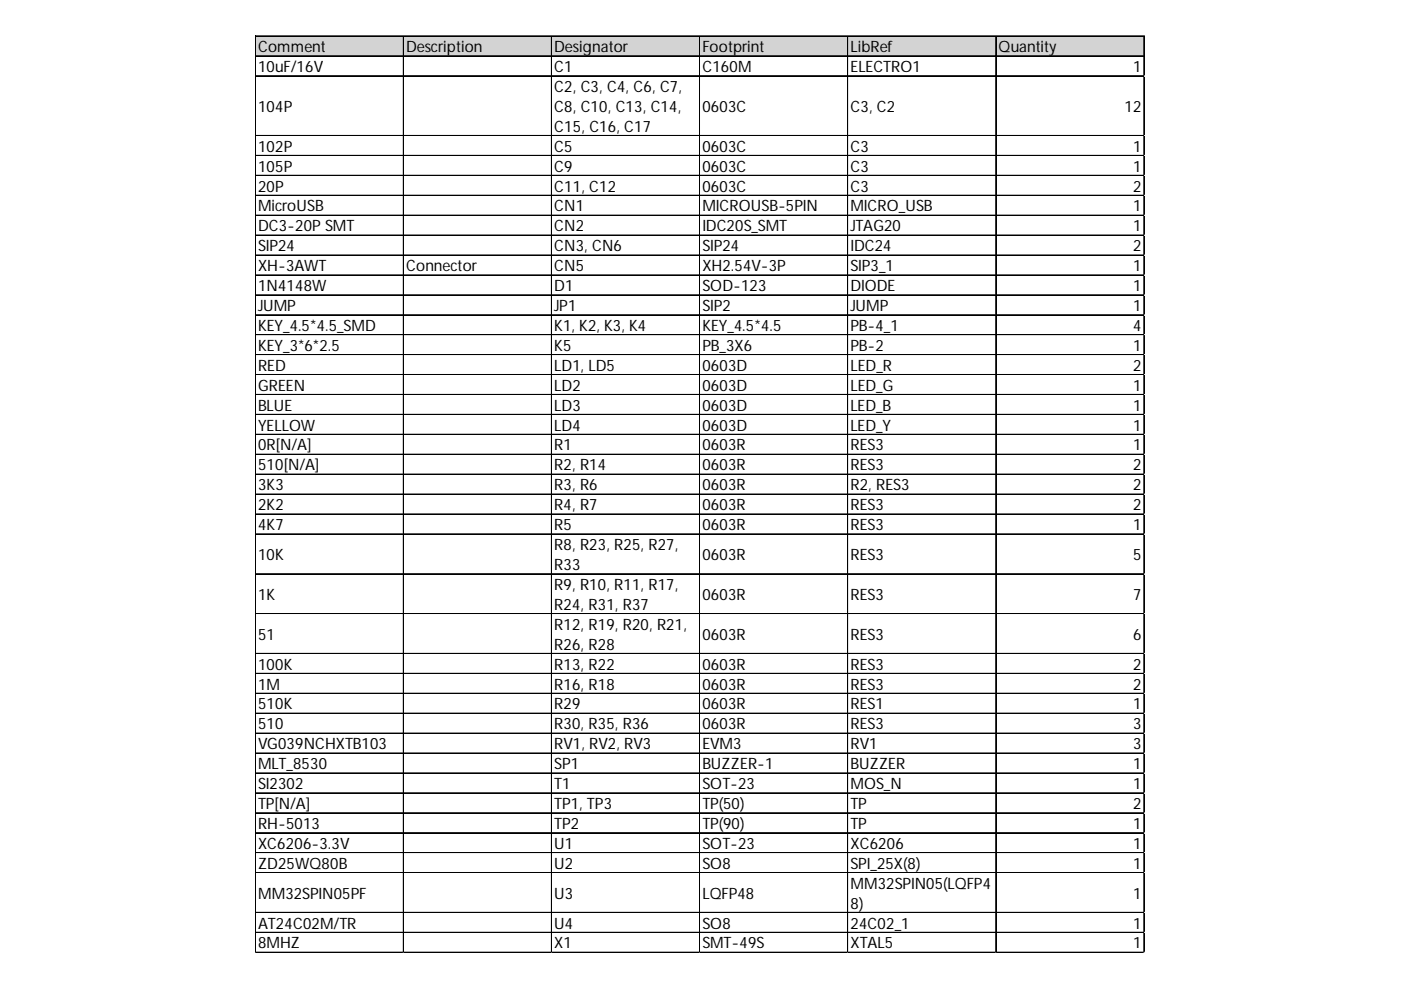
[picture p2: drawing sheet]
<svg xmlns="http://www.w3.org/2000/svg" width="297mm" height="210mm" viewBox="0 0 297 210" stroke-linecap="round" stroke-linejoin="round" font-family="sans-serif">
<defs><g id="words">
<g font-size="3.3">
<text x="54.7" y="11">Comment</text>
<text x="86.1" y="11">Description</text>
<text x="117.5" y="11">Designator</text>
<text x="148.9" y="11">Footprint</text>
<text x="180.3" y="11">LibRef</text>
<text x="211.7" y="11">Quantity</text>
<text x="54.7" y="15.3">10uF/16V</text>
<text x="117.5" y="15.3">C1</text>
<text x="148.9" y="15.3">C160M</text>
<text x="180.3" y="15.3">ELECTRO1</text>
<text x="240.2" y="15.3">1</text>
<text x="54.7" y="23.7">104P</text>
<text x="117.5" y="19.5">C2, C3, C4, C6, C7,</text>
<text x="117.5" y="23.7">C8, C10, C13, C14,</text>
<text x="148.9" y="23.7">0603C</text>
<text x="180.3" y="23.7">C3, C2</text>
<text x="238.4" y="23.7">12</text>
<text x="117.5" y="27.9">C15, C16, C17</text>
<text x="54.7" y="32.2">102P</text>
<text x="117.5" y="32.2">C5</text>
<text x="148.9" y="32.2">0603C</text>
<text x="180.3" y="32.2">C3</text>
<text x="240.2" y="32.2">1</text>
<text x="54.7" y="36.4">105P</text>
<text x="54.7" y="40.6">20P</text>
<text x="117.5" y="36.4">C9</text>
<text x="117.5" y="40.6">C11, C12</text>
<text x="148.9" y="36.4">0603C</text>
<text x="148.9" y="40.6">0603C</text>
<text x="180.3" y="36.4">C3</text>
<text x="180.3" y="40.6">C3</text>
<text x="240.2" y="36.4">1</text>
<text x="240.2" y="40.6">2</text>
<text x="54.7" y="44.8">MicroUSB</text>
<text x="117.5" y="44.8">CN1</text>
<text x="148.9" y="44.8">MICROUSB-5PIN</text>
<text x="180.3" y="44.8">MICRO_USB</text>
<text x="240.2" y="44.8">1</text>
<text x="54.7" y="49.1">DC3-20P SMT</text>
<text x="54.7" y="53.3">SIP24</text>
<text x="117.5" y="49.1">CN2</text>
<text x="117.5" y="53.3">CN3, CN6</text>
<text x="148.9" y="49.1">IDC20S_SMT</text>
<text x="148.9" y="53.3">SIP24</text>
<text x="180.3" y="49.1">JTAG20</text>
<text x="180.3" y="53.3">IDC24</text>
<text x="240.2" y="49.1">1</text>
<text x="240.2" y="53.3">2</text>
<text x="54.7" y="57.5">XH-3AWT</text>
<text x="86.1" y="57.5">Connector</text>
<text x="117.5" y="57.5">CN5</text>
<text x="148.9" y="57.5">XH2.54V-3P</text>
<text x="180.3" y="57.5">SIP3_1</text>
<text x="240.2" y="57.5">1</text>
<text x="54.7" y="61.7">1N4148W</text>
<text x="54.7" y="65.9">JUMP</text>
<text x="117.5" y="61.7">D1</text>
<text x="117.5" y="65.9">JP1</text>
<text x="148.9" y="61.7">SOD-123</text>
<text x="148.9" y="65.9">SIP2</text>
<text x="180.3" y="61.7">DIODE</text>
<text x="180.3" y="65.9">JUMP</text>
<text x="240.2" y="61.7">1</text>
<text x="240.2" y="65.9">1</text>
<text x="54.7" y="70.2">KEY_4.5*4.5_SMD</text>
<text x="117.5" y="70.2">K1, K2, K3, K4</text>
<text x="148.9" y="70.2">KEY_4.5*4.5</text>
<text x="180.3" y="70.2">PB-4_1</text>
<text x="240.2" y="70.2">4</text>
<text x="54.7" y="74.4">KEY_3*6*2.5</text>
<text x="117.5" y="74.4">K5</text>
<text x="148.9" y="74.4">PB_3X6</text>
<text x="180.3" y="74.4">PB-2</text>
<text x="240.2" y="74.4">1</text>
<text x="54.7" y="78.6">RED</text>
<text x="54.7" y="82.8">GREEN</text>
<text x="117.5" y="78.6">LD1, LD5</text>
<text x="117.5" y="82.8">LD2</text>
<text x="148.9" y="78.6">0603D</text>
<text x="148.9" y="82.8">0603D</text>
<text x="180.3" y="78.6">LED_R</text>
<text x="180.3" y="82.8">LED_G</text>
<text x="240.2" y="78.6">2</text>
<text x="240.2" y="82.8">1</text>
<text x="54.7" y="87.1">BLUE</text>
<text x="117.5" y="87.1">LD3</text>
<text x="148.9" y="87.1">0603D</text>
<text x="180.3" y="87.1">LED_B</text>
<text x="240.2" y="87.1">1</text>
<text x="54.7" y="91.3">YELLOW</text>
<text x="54.7" y="95.5">0R[N/A]</text>
<text x="117.5" y="91.3">LD4</text>
<text x="117.5" y="95.5">R1</text>
<text x="148.9" y="91.3">0603D</text>
<text x="148.9" y="95.5">0603R</text>
<text x="180.3" y="91.3">LED_Y</text>
<text x="180.3" y="95.5">RES3</text>
<text x="240.2" y="91.3">1</text>
<text x="240.2" y="95.5">1</text>
<text x="54.7" y="99.7">510[N/A]</text>
<text x="117.5" y="99.7">R2, R14</text>
<text x="148.9" y="99.7">0603R</text>
<text x="180.3" y="99.7">RES3</text>
<text x="240.2" y="99.7">2</text>
<text x="54.7" y="104">3K3</text>
<text x="117.5" y="104">R3, R6</text>
<text x="148.9" y="104">0603R</text>
<text x="180.3" y="104">R2, RES3</text>
<text x="240.2" y="104">2</text>
<text x="54.7" y="108.2">2K2</text>
<text x="54.7" y="112.4">4K7</text>
<text x="117.5" y="108.2">R4, R7</text>
<text x="117.5" y="112.4">R5</text>
<text x="148.9" y="108.2">0603R</text>
<text x="148.9" y="112.4">0603R</text>
<text x="180.3" y="108.2">RES3</text>
<text x="180.3" y="112.4">RES3</text>
<text x="240.2" y="108.2">2</text>
<text x="240.2" y="112.4">1</text>
<text x="54.7" y="118.7">10K</text>
<text x="117.5" y="116.6">R8, R23, R25, R27,</text>
<text x="148.9" y="118.7">0603R</text>
<text x="180.3" y="118.7">RES3</text>
<text x="240.2" y="118.7">5</text>
<text x="117.5" y="120.9">R33</text>
<text x="117.5" y="125.1">R9, R10, R11, R17,</text>
<text x="54.7" y="127.2">1K</text>
<text x="117.5" y="129.3">R24, R31, R37</text>
<text x="148.9" y="127.2">0603R</text>
<text x="180.3" y="127.2">RES3</text>
<text x="240.2" y="127.2">7</text>
<text x="54.7" y="135.6">51</text>
<text x="117.5" y="133.5">R12, R19, R20, R21,</text>
<text x="117.5" y="137.7">R26, R28</text>
<text x="148.9" y="135.6">0603R</text>
<text x="180.3" y="135.6">RES3</text>
<text x="240.2" y="135.6">6</text>
<text x="54.7" y="142">100K</text>
<text x="117.5" y="142">R13, R22</text>
<text x="148.9" y="142">0603R</text>
<text x="180.3" y="142">RES3</text>
<text x="240.2" y="142">2</text>
<text x="54.7" y="146.2">1M</text>
<text x="117.5" y="146.2">R16, R18</text>
<text x="148.9" y="146.2">0603R</text>
<text x="180.3" y="146.2">RES3</text>
<text x="240.2" y="146.2">2</text>
<text x="54.7" y="150.4">510K</text>
<text x="54.7" y="154.6">510</text>
<text x="117.5" y="150.4">R29</text>
<text x="117.5" y="154.6">R30, R35, R36</text>
<text x="148.9" y="150.4">0603R</text>
<text x="148.9" y="154.6">0603R</text>
<text x="180.3" y="150.4">RES1</text>
<text x="180.3" y="154.6">RES3</text>
<text x="240.2" y="150.4">1</text>
<text x="240.2" y="154.6">3</text>
<text x="54.7" y="158.9">VG039NCHXTB103</text>
<text x="117.5" y="158.9">RV1, RV2, RV3</text>
<text x="148.9" y="158.9">EVM3</text>
<text x="180.3" y="158.9">RV1</text>
<text x="240.2" y="158.9">3</text>
<text x="54.7" y="163.1">MLT_8530</text>
<text x="54.7" y="167.3">SI2302</text>
<text x="117.5" y="163.1">SP1</text>
<text x="117.5" y="167.3">T1</text>
<text x="148.9" y="163.1">BUZZER-1</text>
<text x="148.9" y="167.3">SOT-23</text>
<text x="180.3" y="163.1">BUZZER</text>
<text x="180.3" y="167.3">MOS_N</text>
<text x="240.2" y="163.1">1</text>
<text x="240.2" y="167.3">1</text>
<text x="54.7" y="171.5">TP[N/A]</text>
<text x="117.5" y="171.5">TP1, TP3</text>
<text x="148.9" y="171.5">TP(50)</text>
<text x="180.3" y="171.5">TP</text>
<text x="240.2" y="171.5">2</text>
<text x="54.7" y="175.8">RH-5013</text>
<text x="54.7" y="180">XC6206-3.3V</text>
<text x="117.5" y="175.8">TP2</text>
<text x="117.5" y="180">U1</text>
<text x="148.9" y="175.8">TP(90)</text>
<text x="148.9" y="180">SOT-23</text>
<text x="180.3" y="175.8">TP</text>
<text x="180.3" y="180">XC6206</text>
<text x="240.2" y="175.8">1</text>
<text x="240.2" y="180">1</text>
<text x="54.7" y="184.2">ZD25WQ80B</text>
<text x="117.5" y="184.2">U2</text>
<text x="148.9" y="184.2">SO8</text>
<text x="180.3" y="184.2">SPI_25X(8)</text>
<text x="240.2" y="184.2">1</text>
<text x="54.7" y="190.5">MM32SPIN05PF</text>
<text x="117.5" y="190.5">U3</text>
<text x="148.9" y="190.5">LQFP48</text>
<text x="180.3" y="188.4">MM32SPIN05(LQFP4</text>
<text x="240.2" y="190.5">1</text>
<text x="54.7" y="196.9">AT24C02M/TR</text>
<text x="117.5" y="196.9">U4</text>
<text x="148.9" y="196.9">SO8</text>
<text x="180.3" y="192.7">8)</text>
<text x="180.3" y="196.9">24C02_1</text>
<text x="240.2" y="196.9">1</text>
<text x="54.7" y="201.1">8MHZ</text>
<text x="117.5" y="201.1">X1</text>
<text x="148.9" y="201.1">SMT-49S</text>
<text x="180.3" y="201.1">XTAL5</text>
<text x="240.2" y="201.1">1</text>
</g>
</g></defs>
<path d="M54.2 7.7h188.5v4.3h-188.5z" fill="#d3d3d3"/>
<g fill="none" stroke="#000" stroke-width=".21">
<path d="M54.1 7.6v194.4M54.2 7.6v194.4M54.3 7.6h188.4M54.3 7.7h188.4M54.3 11.8h188.4M54.3 11.9h188.4M54.3 16h188.4M54.3 16.1h188.4M85.5 7.7v194.3M85.6 7.7v194.3M116.9 7.7v194.3M117 7.7v194.3"/>
<path d="M148.3 7.7v194.3M148.4 7.7v194.3M179.7 7.7v194.3M179.8 7.7v194.3M211.1 7.7v194.3M211.2 7.7v194.3M242.5 7.7v194.3M242.6 7.7v194.3M54.3 28.7h188.4M54.3 28.8h188.4M54.3 32.9h188.4M54.3 33h188.4"/>
<path d="M54.3 37.2h188.4M54.3 41.4h188.4M54.3 41.5h188.4M54.3 45.6h188.4M54.3 45.7h188.4M54.3 49.8h188.4M54.3 49.9h188.4M54.3 54.1h188.4M54.3 58.3h188.4M54.3 58.4h188.4M54.3 62.5h188.4M54.3 62.6h188.4"/>
<path d="M54.3 66.7h188.4M54.3 66.8h188.4M54.3 71h188.4M54.3 75.2h188.4M54.3 75.3h188.4M54.3 79.4h188.4M54.3 79.5h188.4M54.3 83.6h188.4M54.3 83.7h188.4M54.3 87.8h188.4M54.3 87.9h188.4M54.3 92.1h188.4"/>
<path d="M54.3 96.3h188.4M54.3 96.4h188.4M54.3 100.5h188.4M54.3 100.6h188.4M54.3 104.7h188.4M54.3 104.8h188.4M54.3 109h188.4M54.3 113.2h188.4M54.3 113.3h188.4M54.3 121.6h188.4M54.3 121.7h188.4M54.3 130.1h188.4"/>
<path d="M54.3 130.2h188.4M54.3 138.5h188.4M54.3 138.6h188.4M54.3 142.8h188.4M54.3 147h188.4M54.3 147.1h188.4M54.3 151.2h188.4M54.3 151.3h188.4M54.3 155.4h188.4M54.3 155.5h188.4M54.3 159.6h188.4M54.3 159.7h188.4"/>
<path d="M54.3 163.9h188.4M54.3 168.1h188.4M54.3 168.2h188.4M54.3 172.3h188.4M54.3 172.4h188.4M54.3 176.5h188.4M54.3 176.6h188.4M54.3 180.8h188.4M54.3 185h188.4M54.3 185.1h188.4M54.3 193.4h188.4M54.3 193.5h188.4"/>
<path d="M54.3 197.7h188.4M54.3 201.9h188.4M54.3 202h188.4"/>
</g>
<path d="M54.1 202v.1" fill="none" stroke="#d4d4d4" stroke-width=".21"/>
<path d="M54.1 202l.2 .1z" fill="#d4d4d4"/>
<path d="M85.5 202v.1" fill="none" stroke="#d4d4d4" stroke-width=".21"/>
<path d="M85.5 202l.2 .1z" fill="#d4d4d4"/>
<path d="M116.9 202v.1" fill="none" stroke="#d4d4d4" stroke-width=".21"/>
<path d="M116.9 202l.2 .1z" fill="#d4d4d4"/>
<path d="M148.3 202v.1" fill="none" stroke="#d4d4d4" stroke-width=".21"/>
<path d="M148.3 202l.2 .1z" fill="#d4d4d4"/>
<path d="M179.7 202v.1" fill="none" stroke="#d4d4d4" stroke-width=".21"/>
<path d="M179.7 202l.2 .1z" fill="#d4d4d4"/>
<path d="M211.1 202v.1" fill="none" stroke="#d4d4d4" stroke-width=".21"/>
<path d="M211.1 202l.2 .1z" fill="#d4d4d4"/>
<path d="M242.5 202v.1" fill="none" stroke="#d4d4d4" stroke-width=".21"/>
<path d="M242.5 202l.2 .1z" fill="#d4d4d4"/>
<path d="M242.7 16h.1" fill="none" stroke="#d4d4d4" stroke-width=".21"/>
<path d="M242.7 16v.2z" fill="#d4d4d4"/>
<path d="M242.7 28.7h.1" fill="none" stroke="#d4d4d4" stroke-width=".21"/>
<path d="M242.7 28.7v.2z" fill="#d4d4d4"/>
<path d="M242.7 32.9h.1" fill="none" stroke="#d4d4d4" stroke-width=".21"/>
<path d="M242.7 32.9v.2z" fill="#d4d4d4"/>
<path d="M242.7 37.2h.1" fill="none" stroke="#d4d4d4" stroke-width=".21"/>
<path d="M242.7 37.2v.1z" fill="#d4d4d4"/>
<path d="M242.7 41.4h.1" fill="none" stroke="#d4d4d4" stroke-width=".21"/>
<path d="M242.7 41.4v.1z" fill="#d4d4d4"/>
<path d="M242.7 45.6h.1" fill="none" stroke="#d4d4d4" stroke-width=".21"/>
<path d="M242.7 45.6v.2z" fill="#d4d4d4"/>
<path d="M242.7 49.8h.1" fill="none" stroke="#d4d4d4" stroke-width=".21"/>
<path d="M242.7 49.8v.2z" fill="#d4d4d4"/>
<path d="M242.7 54.1h.1" fill="none" stroke="#d4d4d4" stroke-width=".21"/>
<path d="M242.7 54.1v.1z" fill="#d4d4d4"/>
<path d="M242.7 58.3h.1" fill="none" stroke="#d4d4d4" stroke-width=".21"/>
<path d="M242.7 58.3v.1z" fill="#d4d4d4"/>
<path d="M242.7 62.5h.1" fill="none" stroke="#d4d4d4" stroke-width=".21"/>
<path d="M242.7 62.5v.2z" fill="#d4d4d4"/>
<path d="M242.7 66.7h.1" fill="none" stroke="#d4d4d4" stroke-width=".21"/>
<path d="M242.7 66.7v.2z" fill="#d4d4d4"/>
<path d="M242.7 71h.1" fill="none" stroke="#d4d4d4" stroke-width=".21"/>
<path d="M242.7 71v.1z" fill="#d4d4d4"/>
<path d="M242.7 75.2h.1" fill="none" stroke="#d4d4d4" stroke-width=".21"/>
<path d="M242.7 75.2v.1z" fill="#d4d4d4"/>
<path d="M242.7 79.4h.1" fill="none" stroke="#d4d4d4" stroke-width=".21"/>
<path d="M242.7 79.4v.1z" fill="#d4d4d4"/>
<path d="M242.7 83.6h.1" fill="none" stroke="#d4d4d4" stroke-width=".21"/>
<path d="M242.7 83.6v.2z" fill="#d4d4d4"/>
<path d="M242.7 87.8h.1" fill="none" stroke="#d4d4d4" stroke-width=".21"/>
<path d="M242.7 87.8v.2z" fill="#d4d4d4"/>
<path d="M242.7 92.1h.1" fill="none" stroke="#d4d4d4" stroke-width=".21"/>
<path d="M242.7 92.1v.1z" fill="#d4d4d4"/>
<path d="M242.7 96.3h.1" fill="none" stroke="#d4d4d4" stroke-width=".21"/>
<path d="M242.7 96.3v.1z" fill="#d4d4d4"/>
<path d="M242.7 100.5h.1" fill="none" stroke="#d4d4d4" stroke-width=".21"/>
<path d="M242.7 100.5v.2z" fill="#d4d4d4"/>
<path d="M242.7 104.7h.1" fill="none" stroke="#d4d4d4" stroke-width=".21"/>
<path d="M242.7 104.7v.2z" fill="#d4d4d4"/>
<path d="M242.7 109h.1" fill="none" stroke="#d4d4d4" stroke-width=".21"/>
<path d="M242.7 109v.1z" fill="#d4d4d4"/>
<path d="M242.7 113.2h.1" fill="none" stroke="#d4d4d4" stroke-width=".21"/>
<path d="M242.7 113.2v.1z" fill="#d4d4d4"/>
<path d="M242.7 121.6h.1" fill="none" stroke="#d4d4d4" stroke-width=".21"/>
<path d="M242.7 121.6v.2z" fill="#d4d4d4"/>
<path d="M242.7 130.1h.1" fill="none" stroke="#d4d4d4" stroke-width=".21"/>
<path d="M242.7 130.1v.1z" fill="#d4d4d4"/>
<path d="M242.7 138.5h.1" fill="none" stroke="#d4d4d4" stroke-width=".21"/>
<path d="M242.7 138.5v.2z" fill="#d4d4d4"/>
<path d="M242.7 142.8h.1" fill="none" stroke="#d4d4d4" stroke-width=".21"/>
<path d="M242.7 142.8v.1z" fill="#d4d4d4"/>
<path d="M242.7 147h.1" fill="none" stroke="#d4d4d4" stroke-width=".21"/>
<path d="M242.7 147v.1z" fill="#d4d4d4"/>
<path d="M242.7 151.2h.1" fill="none" stroke="#d4d4d4" stroke-width=".21"/>
<path d="M242.7 151.2v.2z" fill="#d4d4d4"/>
<path d="M242.7 155.4h.1" fill="none" stroke="#d4d4d4" stroke-width=".21"/>
<path d="M242.7 155.4v.2z" fill="#d4d4d4"/>
<path d="M242.7 159.6h.1" fill="none" stroke="#d4d4d4" stroke-width=".21"/>
<path d="M242.7 159.6v.2z" fill="#d4d4d4"/>
<path d="M242.7 163.9h.1" fill="none" stroke="#d4d4d4" stroke-width=".21"/>
<path d="M242.7 163.9v.1z" fill="#d4d4d4"/>
<path d="M242.7 168.1h.1" fill="none" stroke="#d4d4d4" stroke-width=".21"/>
<path d="M242.7 168.1v.1z" fill="#d4d4d4"/>
<path d="M242.7 172.3h.1" fill="none" stroke="#d4d4d4" stroke-width=".21"/>
<path d="M242.7 172.3v.2z" fill="#d4d4d4"/>
<path d="M242.7 176.5h.1" fill="none" stroke="#d4d4d4" stroke-width=".21"/>
<path d="M242.7 176.5v.2z" fill="#d4d4d4"/>
<path d="M242.7 180.8h.1" fill="none" stroke="#d4d4d4" stroke-width=".21"/>
<path d="M242.7 180.8v.1z" fill="#d4d4d4"/>
<path d="M242.7 185h.1" fill="none" stroke="#d4d4d4" stroke-width=".21"/>
<path d="M242.7 185v.1z" fill="#d4d4d4"/>
<path d="M242.7 193.4h.1" fill="none" stroke="#d4d4d4" stroke-width=".21"/>
<path d="M242.7 193.4v.2z" fill="#d4d4d4"/>
<path d="M242.7 197.7h.1" fill="none" stroke="#d4d4d4" stroke-width=".21"/>
<path d="M242.7 197.7v.1z" fill="#d4d4d4"/>
<path d="M242.7 201.9h.1" fill="none" stroke="#d4d4d4" stroke-width=".21"/>
<path d="M242.7 201.9v.1z" fill="#d4d4d4"/>
<use href="#words"/>
</svg>
